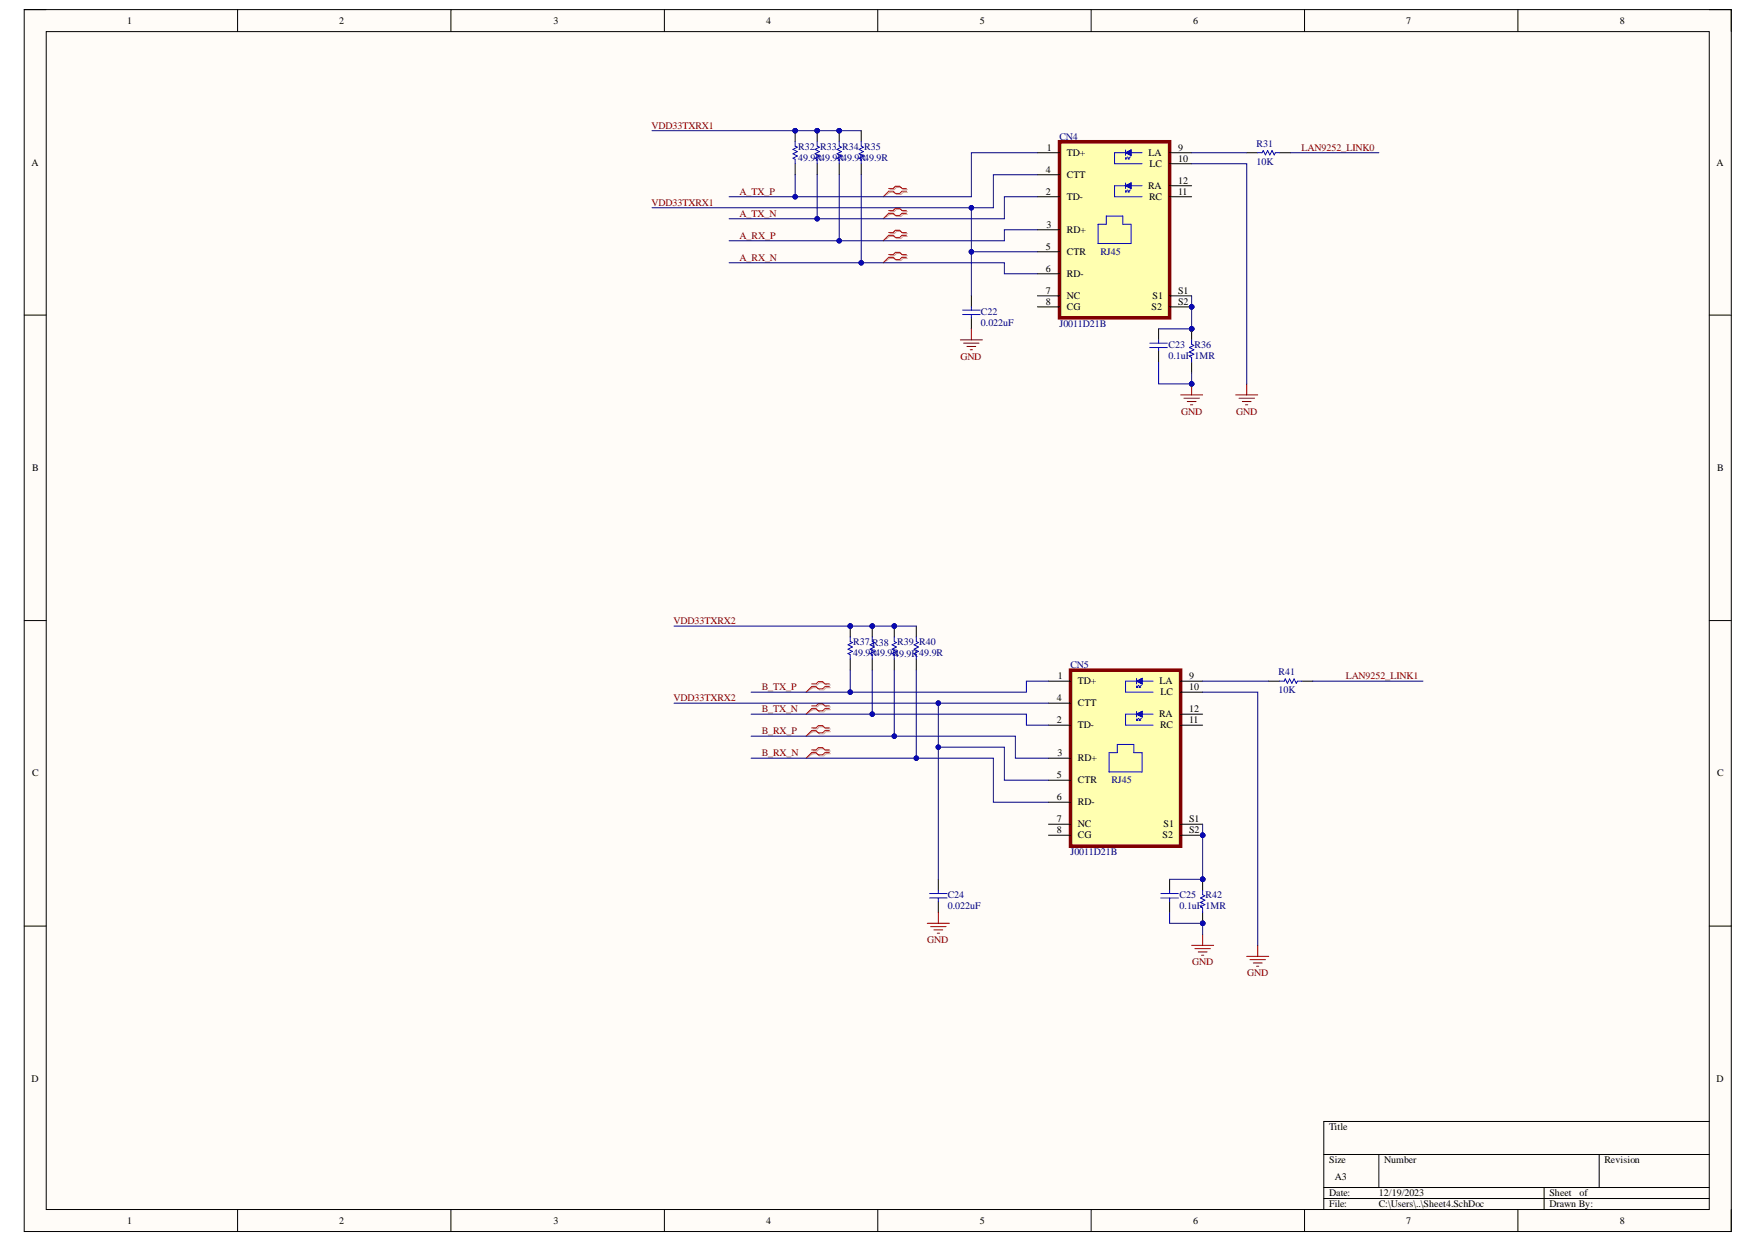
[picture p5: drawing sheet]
<svg xmlns="http://www.w3.org/2000/svg" width="297mm" height="210mm" viewBox="0 0 297 210" stroke-linecap="round" stroke-linejoin="round" font-family="sans-serif">
<defs><g id="words">
<g font-size="1.7">
<text x="21.5" y="4.1">1</text>
<text x="57.4" y="4.1">2</text>
<text x="93.6" y="4.1">3</text>
<text x="129.5" y="4.1">4</text>
<text x="165.7" y="4.1">5</text>
<text x="201.7" y="4.1">6</text>
<text x="237.7" y="4.1">7</text>
<text x="273.9" y="4.1">8</text>
<text x="5.3" y="28">A</text>
<text x="176.8" y="29.2">4</text>
<text x="177" y="25.4">1</text>
<text x="180.4" y="26.4">TD+</text>
<text x="194.2" y="26.4">LA</text>
<text x="194.3" y="28.2">LC</text>
<text x="199.2" y="25.4">9</text>
<text x="199.2" y="27.3">10</text>
<text x="290.2" y="28">A</text>
<text x="176.8" y="32.9">2</text>
<text x="180.4" y="30.1">CTT</text>
<text x="180.4" y="33.8">TD-</text>
<text x="194.1" y="32">RA</text>
<text x="194.3" y="33.8">RC</text>
<text x="199.2" y="31">12</text>
<text x="199.2" y="32.9">11</text>
<text x="176.9" y="38.5">3</text>
<text x="180.4" y="39.4">RD+</text>
<text x="176.8" y="42.2">5</text>
<text x="176.8" y="45.9">6</text>
<text x="180.4" y="43.1">CTR</text>
<text x="180.4" y="46.8">RD-</text>
<text x="176.8" y="49.6">7</text>
<text x="176.8" y="51.5">8</text>
<text x="180.4" y="50.6">NC</text>
<text x="180.4" y="52.4">CG</text>
<text x="194.7" y="52.4">S2</text>
<text x="194.8" y="50.6">S1</text>
<text x="199.2" y="49.6">S1</text>
<text x="199.2" y="51.5">S2</text>
<text x="5.4" y="79.6">B</text>
<text x="290.3" y="79.6">B</text>
<text x="178.7" y="118.4">4</text>
<text x="178.9" y="114.7">1</text>
<text x="182.2" y="115.6">TD+</text>
<text x="182.2" y="119.4">CTT</text>
<text x="196" y="115.6">LA</text>
<text x="196.2" y="117.5">LC</text>
<text x="201" y="114.7">9</text>
<text x="201" y="116.6">10</text>
<text x="178.7" y="122.2">2</text>
<text x="182.2" y="123.1">TD-</text>
<text x="195.9" y="121.2">RA</text>
<text x="196.1" y="123.1">RC</text>
<text x="201" y="120.3">12</text>
<text x="201" y="122.2">11</text>
<text x="5.4" y="131.2">C</text>
<text x="178.7" y="131.5">5</text>
<text x="178.8" y="127.7">3</text>
<text x="182.2" y="128.7">RD+</text>
<text x="290.3" y="131.2">C</text>
<text x="178.7" y="135.2">6</text>
<text x="182.2" y="132.4">CTR</text>
<text x="182.2" y="136.1">RD-</text>
<text x="178.7" y="138.9">7</text>
<text x="178.7" y="140.8">8</text>
<text x="182.2" y="139.8">NC</text>
<text x="182.2" y="141.7">CG</text>
<text x="196.5" y="141.7">S2</text>
<text x="196.7" y="139.8">S1</text>
<text x="201" y="138.9">S1</text>
<text x="201" y="140.8">S2</text>
<text x="5.3" y="182.9">D</text>
<text x="290.2" y="182.9">D</text>
<text x="224.7" y="191">Title</text>
<text x="224.7" y="196.6">Size</text>
<text x="234" y="196.6">Number</text>
<text x="271.2" y="196.6">Revision</text>
<text x="224.7" y="202.1">Date:</text>
<text x="224.7" y="204">File:</text>
<text x="225.6" y="199.3">A3</text>
<text x="233.1" y="202.1">12/19/2023</text>
<text x="233.1" y="204">C:\Users\..\Sheet4.SchDoc</text>
<text x="261.9" y="202.1">Sheet</text>
<text x="261.9" y="204">Drawn By:</text>
<text x="267" y="202.1">of</text>
<text x="21.5" y="206.8">1</text>
<text x="57.4" y="206.8">2</text>
<text x="93.6" y="206.8">3</text>
<text x="129.5" y="206.8">4</text>
<text x="165.7" y="206.8">5</text>
<text x="201.7" y="206.8">6</text>
<text x="237.7" y="206.8">7</text>
<text x="273.9" y="206.8">8</text>
</g>
<g font-size="1.7" fill="#800000">
<text x="110.2" y="21.7">VDD33TXRX1</text>
<text x="220.1" y="25.4">LAN9252_LINK0</text>
<text x="110.2" y="34.7">VDD33TXRX1</text>
<text x="125" y="32.9">A_TX_P</text>
<text x="125" y="36.6">A_TX_N</text>
<text x="125" y="40.3">A_RX_P</text>
<text x="125" y="44">A_RX_N</text>
<text x="162.4" y="60.8">GND</text>
<text x="199.7" y="70.1">GND</text>
<text x="209" y="70.1">GND</text>
<text x="113.9" y="105.4">VDD33TXRX2</text>
<text x="113.9" y="118.4">VDD33TXRX2</text>
<text x="128.8" y="116.6">B_TX_P</text>
<text x="227.5" y="114.7">LAN9252_LINK1</text>
<text x="128.8" y="124">B_RX_P</text>
<text x="128.8" y="120.3">B_TX_N</text>
<text x="128.8" y="127.7">B_RX_N</text>
<text x="156.8" y="159.4">GND</text>
<text x="201.5" y="163.1">GND</text>
<text x="210.8" y="164.9">GND</text>
</g>
<g font-size="1.7" fill="#000080">
<text x="179.1" y="23.6">CN4</text>
<text x="134.9" y="27.1">49.9R49.9R49.9R49.9R</text>
<text x="134.9" y="25.3">R32 R33 R34 R35</text>
<text x="212.4" y="27.8">10K</text>
<text x="212.4" y="24.9">R31</text>
<text x="186" y="43.1">RJ45</text>
<text x="165.8" y="53.2">C22</text>
<text x="165.8" y="55">0.022uF</text>
<text x="179.1" y="55.2">J0011D21B</text>
<text x="197.6" y="58.8">C23</text>
<text x="202" y="58.8">R36</text>
<text x="197.6" y="60.6">0.1uF 1MR</text>
<text x="144.3" y="110.8">49.9R49.9R</text>
<text x="144.3" y="109">R37 R38</text>
<text x="151.2" y="111">49.9R49.9R</text>
<text x="151.7" y="109">R39 R40</text>
<text x="181" y="112.9">CN5</text>
<text x="216.2" y="117.2">10K</text>
<text x="216.2" y="114.1">R41</text>
<text x="187.9" y="132.4">RJ45</text>
<text x="181" y="144.5">J0011D21B</text>
<text x="160.2" y="153.6">0.022uF</text>
<text x="160.2" y="151.7">C24</text>
<text x="199.4" y="153.6">0.1uF 1MR</text>
<text x="199.4" y="151.7">C25</text>
<text x="203.8" y="151.7">R42</text>
</g>
</g></defs>
<path d="M4.1 1.6h288.6v206.5h-288.6z" fill-rule="evenodd" fill="#fffcf8"/>
<path d="M4.1 1.6h288.6v206.5h-288.6z" fill="none" stroke="#000" stroke-width=".17"/>
<path d="M7.8 5.3h281.2v199.1h-281.2z" fill-rule="evenodd" fill="#fffcf8"/>
<g fill="none" stroke="#000" stroke-width=".17">
<path d="M4.1 1.6h3.7M7.8 5.3h281.2v199.1h-281.2zM40.2 1.6v3.7M76.2 1.6v3.7M112.3 1.6v3.7M148.4 1.6v3.7M184.5 1.6v3.7M220.5 1.6v3.7M256.6 1.6v3.7M289 1.6h3.7v3.7M4.1 53.3h3.7M289 53.3h3.7"/>
<path d="M4.1 104.9h3.7M289 104.9h3.7M4.1 156.5h3.7M289 156.5h3.7M223.8 195.1h65.2M233.1 195.1v5.6M270.4 195.1v5.6M289 189.5h-65.2v14.9M40.2 204.4v3.7M76.2 204.4v3.7M112.3 204.4v3.7M148.4 204.4v3.7"/>
<path d="M184.5 204.4v3.7M220.5 204.4v3.7M223.8 200.7h65.2M223.8 202.6h65.2M256.6 204.4v3.7M261 200.7v3.7M292.7 204.4v3.7"/>
</g>
<circle cx="134.4" cy="22.1" r=".37" fill="#000080"/>
<circle cx="134.4" cy="22.1" r=".37" fill="none" stroke="#000080" stroke-width=".17"/>
<path d="M134.4 22.1v1.8M134.4 27.7v1.8" fill="none" stroke="#000" stroke-width=".17"/>
<circle cx="134.4" cy="22.1" r=".37" fill="#000080"/>
<circle cx="134.4" cy="22.1" r=".37" fill="none" stroke="#000080" stroke-width=".17"/>
<path d="M134.4 23.9v.8l.4 .2-.7 .3 .7 .4-.7 .4 .7 .4-.7 .3 .3 .2v.8" fill="none" stroke="#00f" stroke-width=".17"/>
<circle cx="138.2" cy="22.1" r=".37" fill="#000080"/>
<circle cx="138.2" cy="22.1" r=".37" fill="none" stroke="#000080" stroke-width=".17"/>
<path d="M138.1 22.1v1.8M138.1 27.7v1.8" fill="none" stroke="#000" stroke-width=".17"/>
<circle cx="138.2" cy="22.1" r=".37" fill="#000080"/>
<circle cx="138.2" cy="22.1" r=".37" fill="none" stroke="#000080" stroke-width=".17"/>
<path d="M138.1 23.9v.8l.4 .2-.7 .3 .7 .4-.7 .4 .7 .4-.7 .3 .3 .2v.8" fill="none" stroke="#00f" stroke-width=".17"/>
<circle cx="141.9" cy="22.1" r=".37" fill="#000080"/>
<circle cx="141.9" cy="22.1" r=".37" fill="none" stroke="#000080" stroke-width=".17"/>
<path d="M141.9 22.1v1.8M141.9 27.7v1.8" fill="none" stroke="#000" stroke-width=".17"/>
<circle cx="141.9" cy="22.1" r=".37" fill="#000080"/>
<circle cx="141.9" cy="22.1" r=".37" fill="none" stroke="#000080" stroke-width=".17"/>
<path d="M141.9 23.9v.8l.3 .2-.7 .3 .7 .4-.7 .4 .7 .4-.7 .3 .4 .2v.8M145.6 23.9v.8l.4 .2-.8 .3 .8 .4-.8 .4 .8 .4-.8 .3 .4 .2v.8" fill="none" stroke="#00f" stroke-width=".17"/>
<path d="M145.6 22.1v1.8M145.6 27.7v1.8" fill="none" stroke="#000" stroke-width=".17"/>
<circle cx="143.7" cy="105.8" r=".37" fill="#000080"/>
<circle cx="143.7" cy="105.8" r=".37" fill="none" stroke="#000080" stroke-width=".17"/>
<path d="M143.7 105.8v1.9M143.7 111.4v1.9" fill="none" stroke="#000" stroke-width=".17"/>
<circle cx="143.7" cy="105.8" r=".37" fill="#000080"/>
<circle cx="143.7" cy="105.8" r=".37" fill="none" stroke="#000080" stroke-width=".17"/>
<path d="M143.7 107.7v.7l.4 .2-.7 .4 .7 .3-.7 .4 .7 .4-.7 .4 .3 .1v.8" fill="none" stroke="#00f" stroke-width=".17"/>
<circle cx="147.5" cy="105.8" r=".37" fill="#000080"/>
<circle cx="147.5" cy="105.8" r=".37" fill="none" stroke="#000080" stroke-width=".17"/>
<path d="M147.5 105.8v1.9M147.5 111.4v1.9" fill="none" stroke="#000" stroke-width=".17"/>
<circle cx="147.5" cy="105.8" r=".37" fill="#000080"/>
<circle cx="147.5" cy="105.8" r=".37" fill="none" stroke="#000080" stroke-width=".17"/>
<path d="M147.5 107.7v.7l.3 .2-.7 .4 .7 .3-.7 .4 .7 .4-.7 .4 .4 .1v.8M154.9 107.7v.7l.4 .2-.8 .4 .8 .3-.8 .4 .8 .4-.8 .4 .4 .1v.8" fill="none" stroke="#00f" stroke-width=".17"/>
<path d="M154.9 105.8v1.9M154.9 111.4v1.9" fill="none" stroke="#000" stroke-width=".17"/>
<circle cx="151.2" cy="105.8" r=".37" fill="#000080"/>
<circle cx="151.2" cy="105.8" r=".37" fill="none" stroke="#000080" stroke-width=".17"/>
<path d="M151.2 105.8v1.9M151.2 111.4v1.9" fill="none" stroke="#000" stroke-width=".17"/>
<circle cx="151.2" cy="105.8" r=".37" fill="#000080"/>
<circle cx="151.2" cy="105.8" r=".37" fill="none" stroke="#000080" stroke-width=".17"/>
<path d="M151.2 107.7v.7l.4 .2-.8 .4 .8 .3-.8 .4 .8 .4-.8 .4 .4 .1v.8" fill="none" stroke="#00f" stroke-width=".17"/>
<g fill="none" stroke="#d0a19e" stroke-width=".17">
<path d="M150.4 32h.8l.4-.3h.7l.4 .3h.7M150.4 35.8h.8l.4-.4h.7l.4 .4h.7M150.4 39.5h.8l.4-.4h.7l.4 .4h.7M153.4 32.5h-.7l-.4 .4h-.7l-.4-.4h-.8l-1.1 .8M153.4 36.2h-.7l-.4 .4h-.7l-.4-.4h-.8l-1.1 .8M153.4 39.9h-.7l-.4 .4h-.7l-.4-.4h-.8l-1.1 .8M150.4 43.2h.8l.4-.4h.7l.4 .4h.7M153.4 43.7h-.7l-.4 .3h-.7l-.4-.3h-.8l-1.1 .7M137.4 115.8h.7l.4-.4h.8l.3 .4h.8M137.4 119.5h.7l.4-.4h.8l.3 .4h.8M140.4 116.2h-.8l-.3 .4h-.8l-.4-.4h-.7l-1.1 .8M140.4 119.9h-.8l-.3 .4h-.8l-.4-.4h-.7l-1.1 .8"/>
<path d="M137.4 123.2h.7l.4-.4h.8l.3 .4h.8M137.4 126.9h.7l.4-.3h.8l.3 .3h.8M140.4 123.7h-.8l-.3 .3h-.8l-.4-.3h-.7l-1.1 .7M140.4 127.4h-.8l-.3 .4h-.8l-.4-.4h-.7l-1.1 .7"/>
</g>
<g fill="none" stroke="#f00" stroke-width=".17">
<path d="M150.3 31.9h.7l.4-.4h.7l.4 .4h.7M150.3 35.6h.7l.4-.4h.7l.4 .4h.7M150.3 39.3h.7l.4-.4h.7l.4 .4h.7M153.2 32.3h-.7l-.4 .4h-.7l-.4-.4h-.7l-1 1M153.2 36h-.7l-.4 .4h-.7l-.4-.4h-.7l-1 1M153.2 39.8h-.7l-.4 .3h-.7l-.4-.3h-.7l-1 .9M150.3 43h.7l.4-.4h.7l.4 .4h.7M153.2 43.5h-.7l-.4 .4h-.7l-.4-.4h-.7l-1 .9M137.2 115.6h.8l.3-.4h.8l.4 .4h.7M137.2 119.3h.8l.3-.4h.8l.4 .4h.7M140.2 116h-.7l-.4 .4h-.8l-.3-.4h-.8l-.9 1M140.2 119.8h-.7l-.4 .3h-.8l-.3-.3h-.8l-.9 .9"/>
<path d="M137.2 123h.8l.3-.4h.8l.4 .4h.7M137.2 126.7h.8l.3-.3h.8l.4 .3h.7M140.2 123.5h-.7l-.4 .4h-.8l-.3-.4h-.8l-.9 .9M140.2 127.2h-.7l-.4 .4h-.8l-.3-.4h-.8l-.9 .9"/>
</g>
<circle cx="201.5" cy="51.9" r=".37" fill="#000080"/>
<circle cx="201.5" cy="51.9" r=".37" fill="none" stroke="#000080" stroke-width=".17"/>
<path d="M179.1 24h18.6v29.7h-18.6z" fill-rule="evenodd" fill="#ffffb0"/>
<path d="M179.1 24h18.6v29.7h-18.6z" fill="none" stroke="#800000" stroke-width=".59"/>
<g fill="none" stroke="#00f" stroke-width=".17">
<path d="M185.6 37.9h1.4v-1.4h2.8v1.4h1.4v3.3h-5.6zM190.3 25.8h-1.9v1.9h4.7M190.3 25.8l.9-.5v1zM190.3 31.4l.9-.5v1zM190.3 25.3v1M190.3 26.6v.3M190.3 30.9v1M190.3 32.2v.2M190.3 31.4h-1.9v1.9h4.7M190.3 26.9h.2M190.3 32.4h.2M190.6 26.5l-.3 .4"/>
<path d="M190.6 32.1l-.3 .3M190.8 26.9h.2M190.8 26.6v.3M190.8 32.2v.2M190.8 32.4h.2M191.1 26.5l-.3 .4M191.1 32.1l-.3 .3M191.2 25.8h1.9M191.2 31.4h1.9"/>
</g>
<path d="M190.4 25.8l.8-.5v1z" fill="#00f"/>
<path d="M190.4 25.8l.8-.5v1z" fill="none" stroke="#00f" stroke-width=".17"/>
<path d="M190.3 31.4l.9-.5v1z" fill="#00f"/>
<path d="M190.3 31.4l.9-.5v1z" fill="none" stroke="#00f" stroke-width=".17"/>
<g fill="none" stroke="#000" stroke-width=".17">
<path d="M175.4 25.8h3.7M175.4 29.5h3.7M175.4 33.3h3.7M175.4 38.8h3.7M197.7 25.8h3.8M197.7 33.3h3.8M197.7 27.7h3.8M197.7 31.4h3.8M175.4 42.6h3.7M175.4 46.3h3.7M175.4 50h3.7M175.4 51.9h3.7"/>
<path d="M197.7 50h3.8M197.7 51.9h3.8"/>
</g>
<circle cx="201.5" cy="51.9" r=".37" fill="#000080"/>
<circle cx="201.5" cy="51.9" r=".37" fill="none" stroke="#000080" stroke-width=".17"/>
<circle cx="203.3" cy="141.2" r=".37" fill="#000080"/>
<circle cx="203.3" cy="141.2" r=".37" fill="none" stroke="#000080" stroke-width=".17"/>
<path d="M181 113.3h18.6v29.7h-18.6z" fill-rule="evenodd" fill="#ffffb0"/>
<path d="M181 113.3h18.6v29.7h-18.6z" fill="none" stroke="#800000" stroke-width=".59"/>
<g fill="none" stroke="#00f" stroke-width=".17">
<path d="M192.1 115.1h-1.8v1.9h4.6M192.1 115.1l1-.4v.9zM192.1 114.7v.9M192.1 115.9v.3M192.1 116.2h.3M192.5 115.8l-.4 .4M192.6 116.2h.2M192.6 115.9v.3M193 115.8l-.4 .4M193.1 115.1h1.8M187.5 127.2h1.4v-1.4h2.8v1.4h1.4v3.3h-5.6zM192.1 120.7l1-.5v1z"/>
<path d="M192.1 120.2v1M192.1 121.5v.2M192.1 120.7h-1.8v1.9h4.6M192.1 121.7h.3M192.5 121.4l-.4 .3M192.6 121.5v.2M192.6 121.7h.2M193 121.4l-.4 .3M193.1 120.7h1.8"/>
</g>
<path d="M192.2 115.1l.9-.4v.9z" fill="#00f"/>
<path d="M192.2 115.1l.9-.4v.9z" fill="none" stroke="#00f" stroke-width=".17"/>
<path d="M192.1 120.7l1-.5v1z" fill="#00f"/>
<path d="M192.1 120.7l1-.5v1z" fill="none" stroke="#00f" stroke-width=".17"/>
<g fill="none" stroke="#000" stroke-width=".17">
<path d="M177.3 115.1h3.7M177.3 118.8h3.7M199.6 115.1h3.7M199.6 117h3.7M177.3 122.6h3.7M177.3 128.1h3.7M177.3 131.9h3.7M177.3 135.6h3.7M177.3 139.3h3.7M199.6 122.6h3.7M199.6 139.3h3.7M199.6 120.7h3.7"/>
<path d="M177.3 141.2h3.7M199.6 141.2h3.7"/>
</g>
<circle cx="203.3" cy="141.2" r=".37" fill="#000080"/>
<circle cx="203.3" cy="141.2" r=".37" fill="none" stroke="#000080" stroke-width=".17"/>
<path d="M164.2 50v1.9M164.2 53.7v1.9M158.6 148.6v1.9M158.6 152.3v1.9M197.7 148.6v1.9M197.7 152.3v1.9" fill="none" stroke="#000" stroke-width=".17"/>
<path d="M162.7 52.4h3M162.7 53.2h3M164.2 51.9v.5M164.2 53.2v.5M157.1 151h3M157.1 151.8h3M158.6 150.5v.5M158.6 151.8v.5M196.2 151h3M196.2 151.8h3M197.7 150.5v.5M197.7 151.8v.5" fill="none" stroke="#00f" stroke-width=".17"/>
<g fill="none" stroke="#800000" stroke-width=".17">
<path d="M162.4 57.4h3.7M162.9 58h2.6M163.5 58.6h1.5M164 59.1h.4M164.2 55.6v1.8M208.9 66.7h3.7M209.5 67.3h2.6M210 67.9h1.5M210.6 68.4h.4M210.8 64.9v1.8M156.8 156h3.7M157.3 156.6h2.6"/>
<path d="M157.9 157.2h1.5M158.4 157.7h.4M158.6 154.2v1.8M201.5 159.8h3.7M203.3 157.9v1.9M212.6 159.8v1.8M202 160.3h2.6M202.6 160.9h1.5M203.1 161.4h.4M210.8 161.6h3.7M211.3 162.2h2.6M211.9 162.7h1.5"/>
<path d="M212.4 163.3h.4"/>
</g>
<circle cx="203.3" cy="148.6" r=".37" fill="#000080"/>
<circle cx="203.3" cy="148.6" r=".37" fill="none" stroke="#000080" stroke-width=".17"/>
<circle cx="203.3" cy="156" r=".37" fill="#000080"/>
<circle cx="203.3" cy="156" r=".37" fill="none" stroke="#000080" stroke-width=".17"/>
<path d="M203.3 148.6v1.9" fill="none" stroke="#000" stroke-width=".17"/>
<circle cx="203.3" cy="148.6" r=".37" fill="#000080"/>
<circle cx="203.3" cy="148.6" r=".37" fill="none" stroke="#000080" stroke-width=".17"/>
<path d="M203.3 154.2v1.8" fill="none" stroke="#000" stroke-width=".17"/>
<circle cx="203.3" cy="156" r=".37" fill="#000080"/>
<circle cx="203.3" cy="156" r=".37" fill="none" stroke="#000080" stroke-width=".17"/>
<path d="M203.3 150.5v.7l.4 .2-.8 .4 .8 .3-.8 .4 .8 .4-.8 .4 .4 .1v.8" fill="none" stroke="#00f" stroke-width=".17"/>
<path d="M199.6 66.7h3.7M200.2 67.3h2.6M200.7 67.9h1.5M201.3 68.4h.3M201.5 64.9v1.8" fill="none" stroke="#800000" stroke-width=".17"/>
<circle cx="201.5" cy="64.9" r=".37" fill="#000080"/>
<circle cx="201.5" cy="64.9" r=".37" fill="none" stroke="#000080" stroke-width=".17"/>
<path d="M195.9 55.6v1.8M195.9 59.3v1.9" fill="none" stroke="#000" stroke-width=".17"/>
<path d="M194.4 58h3M194.4 58.7h3M195.9 57.4v.6M195.9 58.7v.6" fill="none" stroke="#00f" stroke-width=".17"/>
<circle cx="201.5" cy="55.6" r=".37" fill="#000080"/>
<circle cx="201.5" cy="55.6" r=".37" fill="none" stroke="#000080" stroke-width=".17"/>
<path d="M201.5 55.6v1.8" fill="none" stroke="#000" stroke-width=".17"/>
<circle cx="201.5" cy="55.6" r=".37" fill="#000080"/>
<g fill="none" stroke="#000080" stroke-width=".17">
<path d="M113.9 105.8h41"/>
<circle cx="201.5" cy="55.6" r=".37"/>
</g>
<path d="M210.8 25.8h1.8M216.4 25.8h1.8M201.5 61.2v1.8M214.5 115.1h1.9M220.1 115.1h1.8" fill="none" stroke="#000" stroke-width=".17"/>
<path d="M212.6 25.8h.8l.2-.4 .3 .8 .4-.8 .4 .8 .4-.8 .3 .8 .2-.4h.8M201.5 57.4v.8l.3 .2-.7 .3 .7 .4-.7 .4 .7 .4-.7 .3 .4 .2v.8M216.4 115.1h.7l.2-.4 .4 .8 .3-.8 .4 .8 .4-.8 .3 .8 .2-.4h.8" fill="none" stroke="#00f" stroke-width=".17"/>
<circle cx="151.2" cy="105.8" r=".37" fill="#000080"/>
<circle cx="151.2" cy="105.8" r=".37" fill="none" stroke="#000080" stroke-width=".17"/>
<circle cx="147.5" cy="105.8" r=".37" fill="#000080"/>
<circle cx="147.5" cy="105.8" r=".37" fill="none" stroke="#000080" stroke-width=".17"/>
<circle cx="143.7" cy="105.8" r=".37" fill="#000080"/>
<g fill="none" stroke="#000080" stroke-width=".17">
<path d="M143.7 113.3v3.7"/>
<circle cx="143.7" cy="105.8" r=".37"/>
</g>
<circle cx="143.7" cy="117" r=".37" fill="#000080"/>
<g fill="none" stroke="#000080" stroke-width=".17">
<path d="M147.5 113.3v7.4"/>
<circle cx="143.7" cy="117" r=".37"/>
</g>
<circle cx="147.5" cy="120.7" r=".37" fill="#000080"/>
<g fill="none" stroke="#000080" stroke-width=".17">
<path d="M151.2 113.3v11.1"/>
<circle cx="147.5" cy="120.7" r=".37"/>
</g>
<circle cx="151.2" cy="124.4" r=".37" fill="#000080"/>
<g fill="none" stroke="#000080" stroke-width=".17">
<path d="M154.9 113.3v14.8"/>
<circle cx="151.2" cy="124.4" r=".37"/>
</g>
<circle cx="154.9" cy="128.1" r=".37" fill="#000080"/>
<g fill="none" stroke="#000080" stroke-width=".17">
<path d="M110.2 22.1h35.4"/>
<circle cx="154.9" cy="128.1" r=".37"/>
</g>
<circle cx="141.9" cy="22.1" r=".37" fill="#000080"/>
<circle cx="141.9" cy="22.1" r=".37" fill="none" stroke="#000080" stroke-width=".17"/>
<circle cx="138.2" cy="22.1" r=".37" fill="#000080"/>
<circle cx="138.2" cy="22.1" r=".37" fill="none" stroke="#000080" stroke-width=".17"/>
<circle cx="134.4" cy="22.1" r=".37" fill="#000080"/>
<g fill="none" stroke="#000080" stroke-width=".17">
<path d="M134.4 29.5v3.8"/>
<circle cx="134.4" cy="22.1" r=".37"/>
</g>
<circle cx="134.4" cy="33.2" r=".37" fill="#000080"/>
<g fill="none" stroke="#000080" stroke-width=".17">
<path d="M138.1 29.5v7.5"/>
<circle cx="134.4" cy="33.2" r=".37"/>
</g>
<circle cx="138.2" cy="37" r=".37" fill="#000080"/>
<g fill="none" stroke="#000080" stroke-width=".17">
<path d="M141.9 29.5v11.2"/>
<circle cx="138.2" cy="37" r=".37"/>
</g>
<circle cx="141.9" cy="40.7" r=".37" fill="#000080"/>
<g fill="none" stroke="#000080" stroke-width=".17">
<path d="M145.6 29.5v14.9"/>
<circle cx="141.9" cy="40.7" r=".37"/>
</g>
<circle cx="145.6" cy="44.4" r=".37" fill="#000080"/>
<g fill="none" stroke="#000080" stroke-width=".17">
<path d="M175.4 25.8h-11.2v7.5h-40.9"/>
<circle cx="145.6" cy="44.4" r=".37"/>
</g>
<circle cx="134.4" cy="33.2" r=".37" fill="#000080"/>
<g fill="none" stroke="#000080" stroke-width=".17">
<path d="M175.4 29.5h-7.5v5.6h-57.7"/>
<circle cx="134.4" cy="33.2" r=".37"/>
</g>
<circle cx="164.2" cy="35.1" r=".37" fill="#000080"/>
<g fill="none" stroke="#000080" stroke-width=".17">
<path d="M175.4 33.3h-5.6v3.7h-46.5"/>
<circle cx="164.2" cy="35.1" r=".37"/>
</g>
<circle cx="138.2" cy="37" r=".37" fill="#000080"/>
<g fill="none" stroke="#000080" stroke-width=".17">
<path d="M175.4 38.8h-5.6v1.9h-46.5"/>
<circle cx="138.2" cy="37" r=".37"/>
</g>
<circle cx="141.9" cy="40.7" r=".37" fill="#000080"/>
<g fill="none" stroke="#000080" stroke-width=".17">
<path d="M164.2 35.1v7.5h11.2"/>
<circle cx="141.9" cy="40.7" r=".37"/>
</g>
<circle cx="164.2" cy="35.1" r=".37" fill="#000080"/>
<circle cx="164.2" cy="35.1" r=".37" fill="none" stroke="#000080" stroke-width=".17"/>
<circle cx="164.2" cy="42.6" r=".37" fill="#000080"/>
<g fill="none" stroke="#000080" stroke-width=".17">
<path d="M164.2 42.6v7.4"/>
<circle cx="164.2" cy="42.6" r=".37"/>
</g>
<circle cx="164.2" cy="42.6" r=".37" fill="#000080"/>
<g fill="none" stroke="#000080" stroke-width=".17">
<path d="M201.5 27.7h9.3v37.2M201.5 25.8h9.3M177.3 115.1h-3.8v1.9h-46.5"/>
<circle cx="164.2" cy="42.6" r=".37"/>
</g>
<circle cx="143.7" cy="117" r=".37" fill="#000080"/>
<g fill="none" stroke="#000080" stroke-width=".17">
<path d="M114 118.8h63.3"/>
<circle cx="143.7" cy="117" r=".37"/>
</g>
<circle cx="158.6" cy="118.8" r=".37" fill="#000080"/>
<g fill="none" stroke="#000080" stroke-width=".17">
<path d="M127 120.7h46.5v1.9h3.8"/>
<circle cx="158.6" cy="118.8" r=".37"/>
</g>
<circle cx="147.5" cy="120.7" r=".37" fill="#000080"/>
<g fill="none" stroke="#000080" stroke-width=".17">
<path d="M127 124.4h44.7v3.7h5.6"/>
<circle cx="147.5" cy="120.7" r=".37"/>
</g>
<circle cx="151.2" cy="124.4" r=".37" fill="#000080"/>
<g fill="none" stroke="#000080" stroke-width=".17">
<path d="M158.6 118.8v7.5h11.2v5.6h7.5"/>
<circle cx="151.2" cy="124.4" r=".37"/>
</g>
<circle cx="158.6" cy="118.8" r=".37" fill="#000080"/>
<circle cx="158.6" cy="118.8" r=".37" fill="none" stroke="#000080" stroke-width=".17"/>
<circle cx="158.6" cy="126.3" r=".37" fill="#000080"/>
<g fill="none" stroke="#000080" stroke-width=".17">
<path d="M127 128.1h40.9v7.5h9.4"/>
<circle cx="158.6" cy="126.3" r=".37"/>
</g>
<circle cx="154.9" cy="128.1" r=".37" fill="#000080"/>
<g fill="none" stroke="#000080" stroke-width=".17">
<path d="M158.6 126.3v22.3"/>
<circle cx="154.9" cy="128.1" r=".37"/>
</g>
<circle cx="158.6" cy="126.3" r=".37" fill="#000080"/>
<g fill="none" stroke="#000080" stroke-width=".17">
<path d="M203.3 117h9.3v42.8M203.3 115.1h11.2M203.3 156v1.9"/>
<circle cx="158.6" cy="126.3" r=".37"/>
</g>
<circle cx="203.3" cy="156" r=".37" fill="#000080"/>
<g fill="none" stroke="#000080" stroke-width=".17">
<path d="M203.3 139.3v9.3"/>
<circle cx="203.3" cy="156" r=".37"/>
</g>
<circle cx="203.3" cy="141.2" r=".37" fill="#000080"/>
<circle cx="203.3" cy="141.2" r=".37" fill="none" stroke="#000080" stroke-width=".17"/>
<circle cx="203.3" cy="148.6" r=".37" fill="#000080"/>
<g fill="none" stroke="#000080" stroke-width=".17">
<path d="M197.7 148.6h5.6"/>
<circle cx="203.3" cy="148.6" r=".37"/>
</g>
<circle cx="203.3" cy="148.6" r=".37" fill="#000080"/>
<g fill="none" stroke="#000080" stroke-width=".17">
<path d="M195.9 61.2v3.7h5.6"/>
<circle cx="203.3" cy="148.6" r=".37"/>
</g>
<circle cx="201.5" cy="64.9" r=".37" fill="#000080"/>
<g fill="none" stroke="#000080" stroke-width=".17">
<path d="M195.9 55.6h5.6"/>
<circle cx="201.5" cy="64.9" r=".37"/>
</g>
<circle cx="201.5" cy="55.6" r=".37" fill="#000080"/>
<g fill="none" stroke="#000080" stroke-width=".17">
<path d="M201.5 50v5.6"/>
<circle cx="201.5" cy="55.6" r=".37"/>
</g>
<circle cx="201.5" cy="51.9" r=".37" fill="#000080"/>
<circle cx="201.5" cy="51.9" r=".37" fill="none" stroke="#000080" stroke-width=".17"/>
<circle cx="201.5" cy="55.6" r=".37" fill="#000080"/>
<g fill="none" stroke="#000080" stroke-width=".17">
<path d="M197.7 154.2v1.8h5.6"/>
<circle cx="201.5" cy="55.6" r=".37"/>
</g>
<circle cx="203.3" cy="156" r=".37" fill="#000080"/>
<g fill="none" stroke="#000080" stroke-width=".17">
<path d="M201.5 63v1.9"/>
<circle cx="203.3" cy="156" r=".37"/>
</g>
<circle cx="201.5" cy="64.9" r=".37" fill="#000080"/>
<g fill="none" stroke="#000080" stroke-width=".17">
<path d="M123.3 44.4h46.5v1.9h5.6"/>
<circle cx="201.5" cy="64.9" r=".37"/>
</g>
<circle cx="145.6" cy="44.4" r=".37" fill="#000080"/>
<g fill="none" stroke="#000080" stroke-width=".17">
<path d="M218.2 25.8h14.9M221.9 115.1h18.7"/>
<circle cx="145.6" cy="44.4" r=".37"/>
</g>
<use href="#words"/>
</svg>
